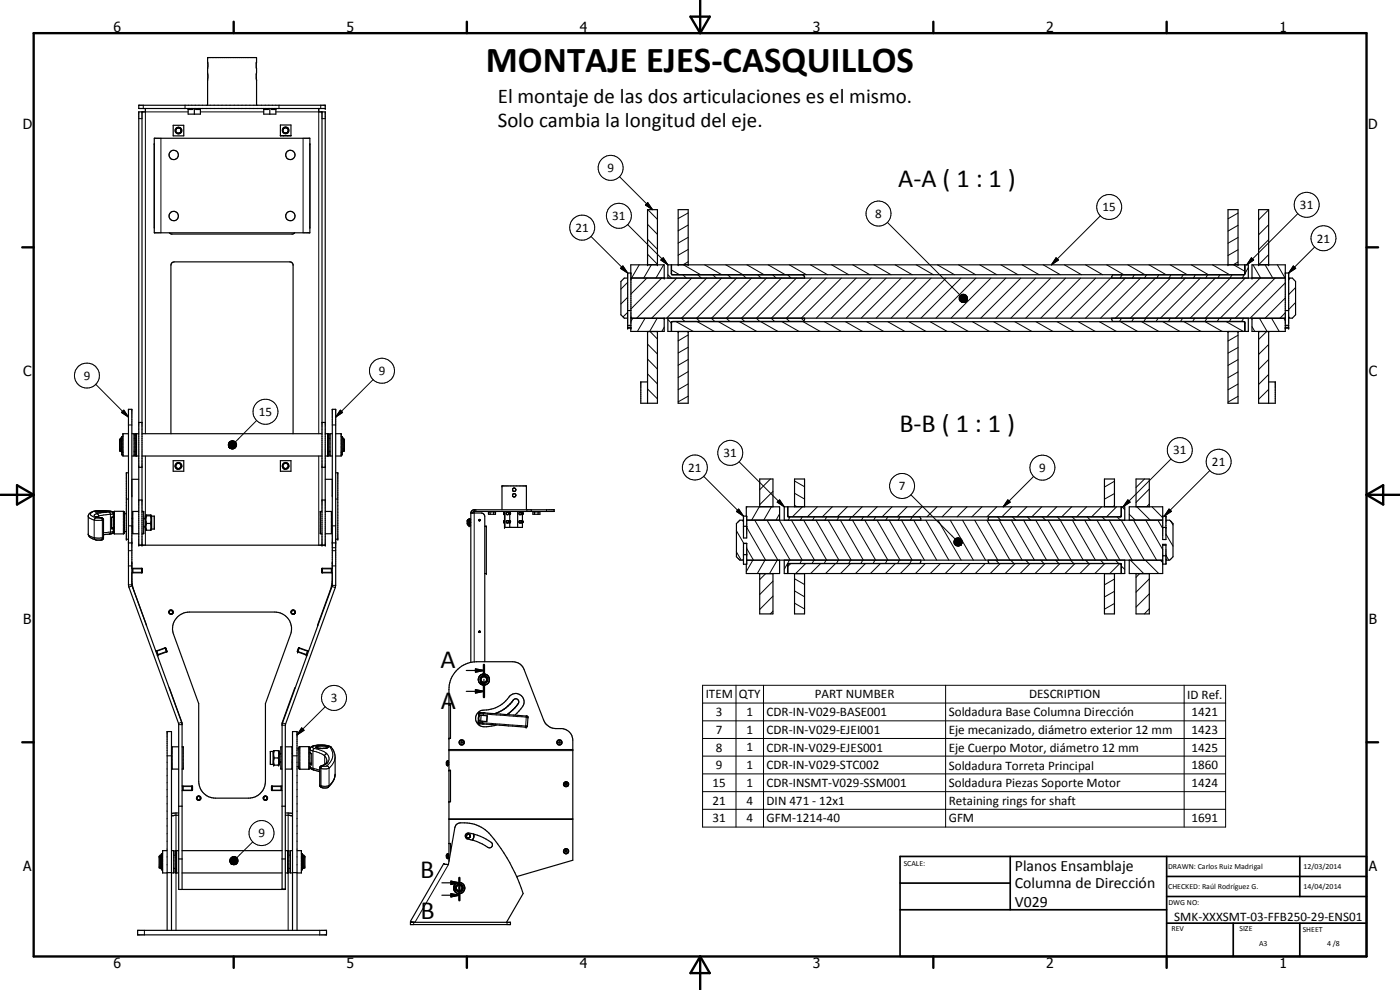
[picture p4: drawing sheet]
<svg xmlns="http://www.w3.org/2000/svg" width="420mm" height="297mm" viewBox="0 0 420 297" stroke-linecap="round" stroke-linejoin="round" font-family="sans-serif">
<defs><g id="words">
<text font-size="11" x="145.8" y="21.6">MONTAJE EJES-CASQUILLOS</text>
<g font-size="7.9">
<text x="269.6" y="56.2">A-A ( 1 : 1 )</text>
<text x="269.9" y="129.6">B-B ( 1 : 1 )</text>
<text x="132.2" y="200.3">A</text>
<text x="132.3" y="212.9">A</text>
<text x="126.1" y="263.5">B</text>
<text x="126.2" y="275.6">B</text>
</g>
<g font-size="6.3">
<text x="149.4" y="31">El montaje de las dos articulaciones es el mismo.</text>
<text x="149.4" y="38.2">Solo cambia la longitud del eje.</text>
</g>
<g font-size="4.7">
<text x="304.6" y="261.2">Planos Ensamblaje</text>
<text x="304.6" y="266.6">Columna de Dirección</text>
<text x="304.6" y="272">V029</text>
</g>
<g font-size="4.2">
<text x="34" y="9.6">6</text>
<text x="104" y="9.6">5</text>
<text x="174" y="9.6">4</text>
<text x="244" y="9.6">3</text>
<text x="314" y="9.6">2</text>
<text x="384" y="9.6">1</text>
<text x="6.8" y="38.7">D</text>
<text x="410.6" y="38.7">D</text>
<text x="7" y="112.9">C</text>
<text x="410.8" y="112.9">C</text>
<text x="7" y="187.1">B</text>
<text x="410.8" y="187.1">B</text>
<text x="7" y="261.4">A</text>
<text x="410.8" y="261.4">A</text>
<text x="34" y="290.4">6</text>
<text x="104" y="290.4">5</text>
<text x="174" y="290.4">4</text>
<text x="244" y="290.4">3</text>
<text x="314" y="290.4">2</text>
<text x="384" y="290.4">1</text>
</g>
<g font-size="3.9">
<text x="182.3" y="51.6">9</text>
<text x="262.7" y="65.4">8</text>
<text x="330.9" y="63.4">15</text>
<text x="390.1" y="62.7">31</text>
<text x="172.8" y="69.6">21</text>
<text x="183.8" y="66">31</text>
<text x="395.2" y="72.8">21</text>
<text x="25.1" y="114">9</text>
<text x="113.7" y="112.6">9</text>
<text x="77.7" y="124.8">15</text>
<text x="217.2" y="137.2">31</text>
<text x="352.1" y="136.4">31</text>
<text x="206.6" y="141.6">21</text>
<text x="311.9" y="141.6">9</text>
<text x="363.7" y="139.8">21</text>
<text x="269.7" y="147.1">7</text>
<text x="211.8" y="209.5">ITEM</text>
<text x="221.8" y="209.5">QTY</text>
<text x="244.5" y="209.5">PART NUMBER</text>
<text x="308.9" y="209.5">DESCRIPTION</text>
<text x="356.3" y="209.6">ID Ref.</text>
<text x="99.3" y="210.7">3</text>
<text x="214.9" y="214.9">3</text>
<text x="224" y="214.9">1</text>
<text x="230.1" y="214.9">CDR-IN-V029-BASE001</text>
<text x="284.7" y="215">Soldadura Base Columna Dirección</text>
<text x="357.6" y="214.9">1421</text>
<text x="214.9" y="220.2">7</text>
<text x="224" y="220.2">1</text>
<text x="230.1" y="220.2">CDR-IN-V029-EJEI001</text>
<text x="284.7" y="220.3">Eje mecanizado, diámetro exterior 12 mm</text>
<text x="357.6" y="220.2">1423</text>
<text x="214.9" y="225.5">8</text>
<text x="224" y="225.5">1</text>
<text x="230.1" y="225.5">CDR-IN-V029-EJES001</text>
<text x="284.7" y="225.6">Eje Cuerpo Motor, diámetro 12 mm</text>
<text x="357.6" y="225.5">1425</text>
<text x="214.9" y="230.8">9</text>
<text x="224" y="230.8">1</text>
<text x="230.1" y="230.8">CDR-IN-V029-STC002</text>
<text x="284.7" y="230.9">Soldadura Torreta Principal</text>
<text x="357.6" y="230.8">1860</text>
<text x="213.9" y="236.1">15</text>
<text x="224" y="236.1">1</text>
<text x="230.1" y="236.1">CDR-INSMT-V029-SSM001</text>
<text x="284.7" y="236.2">Soldadura Piezas Soporte Motor</text>
<text x="357.6" y="236.1">1424</text>
<text x="213.9" y="241.4">21</text>
<text x="224" y="241.4">4</text>
<text x="230.1" y="241.4">DIN 471 - 12x1</text>
<text x="284.7" y="241.6">Retaining rings for shaft</text>
<text x="77.5" y="251.2">9</text>
<text x="213.9" y="246.8">31</text>
<text x="224" y="246.8">4</text>
<text x="230.1" y="246.8">GFM-1214-40</text>
<text x="284.7" y="246.8">GFM</text>
<text x="357.6" y="246.8">1691</text>
<text x="352.4" y="276.3">SMK-XXXSMT-03-FFB250-29-ENS01</text>
</g>
<g font-size="2.4">
<text x="271.2" y="259.7">SCALE:</text>
<text x="350.6" y="260.8">DRAWN: Carlos Ruiz Madrigal</text>
<text x="391.2" y="260.6">12/03/2014</text>
<text x="350.6" y="266.9">CHECKED: Raúl Rodríguez G.</text>
<text x="391.2" y="266.7">14/04/2014</text>
<text x="350.6" y="271.4">DWG NO:</text>
<text x="351.6" y="279.3">REV</text>
<text x="372" y="279.4">SIZE</text>
<text x="391" y="279.6">SHEET</text>
<text x="377.9" y="283.8">A3</text>
<text x="398.3" y="283.8">4 /8</text>
</g>
</g></defs>
<g fill="none" stroke="#000" stroke-width=".35">
<path d="M77 18.7v12.9M77 18.7v-1.4h-14.7v14.3M77 18.7h.1M41.6 31.6h56v1h-56zM42.6 33.6v130M43.6 32.6v1h-2v130h56v-130h-1.9v-1M52 37.6h3.1v3.2h-3.1zM56.5 32.6v1.6h3.6v-1.6M56.9 32.6v.3M57.9 32.6v.3h-1.4M58.3 32.6v1.6M58.7 32.6v.3h1.4"/>
<path d="M59.6 32.6v.3M77 23.9h.1M77 20.5v.1M77 21.9v.1M79.2 32.6v1.6h3.6v-1.6M79.6 32.6v.3M79.7 32.6v.3M80.5 32.6v.3h-1.3M81 32.6v1.6M81.4 32.6v.3h1.4M82.3 32.6v.3M84.1 37.5h3.2v3.3h-3.2z"/>
<path d="M96.6 33.6v130M46.3 41.5h46.7v28.3h-46.7zM84.1 40.7h3.2M85 40.7l.1 .1M86.4 40.7l-.1 .1M50.8 69.8l.6 .4h36.4l.6-.4M194.3 79.5v-16.6h3v16.6M194.3 79.4h3M201.5 79.5h172v2.9h-172zM203.5 79.5v-16.6h3v16.6M203.5 79.4h3M368.5 79.5v-16.6h3v16.6"/>
<path d="M368.5 79.4h3M377.7 79.5v-16.6h3v16.6M377.7 79.4h3M188.4 83.4h-1l-1.1 1.1v9.9l1.1 1.1h1M188.4 93.2h.9M188.4 97.6h.9M188.4 98.2h.9M189.3 81.9v16.6h-.9v-16.6h.9v-2.4h10v3.9M189.3 83.4h196.4M189.3 95.5h10M189.3 95.2l.1 .3h196.3M189.4 83.4l-.1 .3"/>
<path d="M194.3 99.5h3M194.3 99.4v21.6M197.3 99.4v21.6h-5v-6.4h2M199.3 95.5v3.9h-10v-.9M200.4 95.5v3.9h1.1v-2.6l.5-.4h39.2l.3-.9M201.5 96.5h172v2.9h-172zM202 82.5l-.5-.4v-2.6h-1.1v3.9M203.5 99.5h3M203.5 99.4v21.6h3v-21.6M241.2 82.5l.3 .9M333.7 95.5l.2 .9h39.3l.5 .5v2.5h.9v-3.9M333.9 82.5l-.2 .9"/>
<path d="M368.5 99.5h3M368.5 99.4v21.6h3v-21.6M373.2 82.5l.5-.5v-2.5h.9v3.9M375.7 83.4v-3.9h10v19.9h-10v-3.9M375.7 95.5h10M377.7 99.4v21.6h5v-6.4h-2M377.7 99.5h3M380.7 99.4v21.6M385.7 81.9h1v16.6h-1M385.7 93.2h1M385.7 97.6h1M385.7 98.2h1"/>
<path d="M386.7 83.7l.2-.3h.9l1 1.1v9.9l-1 1.1h-.9l-.2-.3M36.2 131.5l-.3 .3v3.3l.3 .4M36.2 131.5v4M36.2 131.5h.3M36.2 135.5h.3M36.5 135.4h.1M36.5 131.6h.1M36.6 135.7h.3M36.9 131h-.3v5.5h.3M38.6 130.1h-1.7v6.7h1.7M39.6 130.1h.6v6.7h-.6M40.2 131.5h.4"/>
<path d="M40.2 135.5h.4M40.9 130.1v6.7M40.9 131l.1 .1M41 130.1v6.7M41 135.9h-.1M41.6 130.1h-1v6.7h1M41.6 126.7h1M42.6 136.8h54M42.6 130.1h54M51.3 130.1v-50.5l.4-.8 .6-.2h34.6l.8 .4 .3 .4v50.7M52 138.2h3.1v3.2h-3.1zM84.1 138.2h3.2v3.2h-3.2z"/>
<path d="M96.6 126.7h1M97.6 130.1h1.1v6.7h-1.1M98.3 130.1v6.7M98.7 131.5h.3M98.7 135.5h.3M99.7 130.1h-.7v6.7h.7M100.7 130.1h1.7v6.7h-1.7M102.4 131h.3v5.5h-.3M102.4 135.7h.3M102.7 131.5h.3M102.7 135.5h.3M103 131.5v4"/>
<path d="M103 131.5l.4 .3v3.3l-.4 .4M28.6 153.5l.5 .1M28.6 153.5h.1M28.8 153.5l1.4 .1M28.8 153.4l-.2 .1M28.8 155l.1 .1M28.8 155h.1M28.9 155.1h.1M29 155.1h.1M29.2 153.4h-.2M29.2 153.3l3.7 .1a.91 .91 0 0 1 1.1 .6v.1M29.3 153.4l-.7 .1"/>
<path d="M29.5 153.4l-1.7 .1-.7 .3-.6 .8v5.8a2.7 2.7 0 0 0 2.4 1.7l1.6-.1 .5-.4 .1-5.7a1.77 1.77 0 0 0-1.8-.7l-.2-.1M29.6 153.3l2.6 .2M29.7 153.3l-.4 .1M29.7 153.6h1.3M31 153.3l.8 .1M32 153.4l.2 .1M32 153.5l-1.5 .1M32.2 153.5l-.5 .1M32.2 153.5h.1M32.2 153.5h-.2M33.5 155.2h.5M33.7 158.4l.3 .1"/>
<path d="M34 155.1l-.5 .1v3.5l.5-.1M34 159.6l-.4 .5-2.5 .3M34 158.4h-.5M34.1 153.5l2.9-.1 .4 .2v6.4l-.2 .1-2.8 .1-.3-.2zM37.4 154.1h.5M37.4 159.5h.5M38.6 141.9h-.7v19.9h.7M39.6 143.8h2M39.6 155.5h.2M39.6 158.2h.2M41.6 153.5h-1.8v6.6h1.8M41.6 150h1"/>
<path d="M41.6 140.2h1M42.6 153.5h.5v6.6h-.5M43.1 155.5h.5M43.1 158.2h.5M43.8 154.6l-.2 4.1 .4 .4M43.8 154.6l.2 .2M43.8 154.6h1.5M44 159.1h1.2M44 157.1l-.2 .8 .2 1.2M44 154.8l-.2 .8 .2 1.5M44 154.8h1.2M44 157.1h1.2"/>
<path d="M45.2 154.8l.1 .8-.1 1.5M45.2 157.1l.1 .8-.1 1.2M45.3 154.7l-.1 .1M45.3 159h.1M45.3 159l-.1 .1M45.3 154.6h.1M45.3 154.6v.1M45.3 154.7h.1M45.3 154.6l.2 .3M45.5 154.9h.8v3.8h-.8M45.5 154.9v3.8M45.5 158.7l-.2 .3"/>
<path d="M96.6 153.5h-.5v6.6h.5M96.6 150h1M96.6 140.2h1M97.6 153.5h1.9v6.6h-1.9M97.6 143.8h2.1M100.7 141.9h.7v19.9h-.7M140.3 156l-.1 1.2 .2 .3 .4 .1M140.8 155.9l-.4 .1M140.8 155.7h.2v2h-.2zM140.8 155.7h.2M140.8 155.8l-.5 .2M141 156.3h.1"/>
<path d="M141 156.2h.1M141 157.2h.1M141.1 156h.2M141.1 157.5h.2M141.1 156v1.5M141.3 153.9l.2-.6 .6-.3h24.2v.5h-24.2l-.3 .4M141.3 153.9l3.4 .1 .5 .3 .3 .6v43.6M141.3 153.9v44.9M142.3 153v.5M143.8 155.9l.2 .1v.3l-.3-.2zM145.5 157.9h.5v14.2h-.5M147 153.5l-.4 .1v.7h2.1v-.8"/>
<path d="M147.1 153.5v.8M147.4 153.5h1.1M148.2 153.6v.7M148.3 153.5v.1M150.7 153v-7.2h7.3v7.2M151.2 153.8v.5M151.2 156.8l.2 .2M151.2 154.3l.2 .2M151.2 154.1h.2M151.2 156.6h.1M151.3 153.8v.5M151.3 156.7l.1 .3-.1-.2"/>
<path d="M151.3 154.3l.1 .2M151.3 154l-.1 .1M151.3 156.5l-.1 .1M151.3 156.2l-.1 .6zM151.3 154.1v.2M151.3 156.6l.1 .3M151.3 156.6v.1M151.3 156.6h.1M151.3 156.5h.1M151.4 153.5v4.7h5.4v-1.3M151.4 153.7l-.1 .1M151.4 153.6l-.2 .2"/>
<path d="M151.4 154.1h-.2M151.4 153.8v.7M151.4 156.3l-.1 .2M151.5 153.5v4.7M152.1 156.3h.9M152.1 153.7h.9M152.1 153.8l-.2 .3 .3 .3M152.1 156.3a.36 .36 0 0 0-.1 .4 .36 .36 0 0 0 .4 .2M152.1 154.4h.8M152.1 156.3h.3M152.2 153.7l-.1 .1M152.4 154.4h-.1"/>
<path d="M152.7 153.9l.2-.1a.26 .26 0 0 1 .3 .2 .26 .26 0 0 1-.1 .3 .26 .26 0 0 1-.4-.1zM152.9 156.3l-.3 .2 .2 .4M152.9 153.7l-.3 .5 .3 .2M153 153.5v.3M153 154.4v1.9M153 156.9v1.3M153 156.3l.2 .2M153 153.7l.2 .4M153.2 156.5v.1M153.2 156.6l-.1 .3h-1M153.2 156.5l-.3-.2-.2 .1 .2 .4 .3-.1M153.2 154.1l-.3 .3"/>
<path d="M155.4 153.5v4.7M155.9 156.3h.9M155.9 153.7h.8M155.9 154.4h.9M156 153.7l-.3 .3 .3 .4M156.2 156.3a.35 .35 0 0 0-.5 .3 .35 .35 0 0 0 .5 .3M156.2 154.4h-.1M156.6 156.3l.4 .2-.3 .3zM156.6 156.3l-.2 .4 .2 .2M156.8 153.5v.3M156.8 154.4v1.9M156.8 156.3h.1"/>
<path d="M156.9 153.8l-.4 .2 .4 .3M156.9 153.8v.5M156.9 156.3v.5l-1 .1M156.9 153.8l-.4 .1 .2 .5M156.9 154.3l-.1 .1M160.3 153.5l-.4 .1v.7h2.1v-.8M160.4 153.5v.8M160.7 153.5h1.2M161.5 153.6v.7M161.6 153.5v.1M223.1 157.9h1M223.1 156.3l-.1-.2h-1l-1 1v9.9l1 1.1h1l.1-.3"/>
<path d="M224.1 154.9v6.5h-1v-6.5h.9v-2.8h10v4M224.1 156l124.8 .1M228 152h4M228 152.1v-8.4h4v8.4M236.5 152.1h100v3h-100zM236.7 155.1l-.3-.3v-2.7h-1v4M238.5 152.1v-8.4h3v8.4M238.5 152h3M276 155.1l.3 1M296.8 155.1l-.2 1M331.5 152h3M331.5 152.1v-8.4h3v8.4"/>
<path d="M336.2 155.1l.3-.4v-2.6h1.1v4M340.9 152.1v-8.4h4v8.4M340.9 152h4M348.9 158.2h1M348.9 154.9h1v7h-1v-9.8h-10v4M349.9 156.3l.1-.2a1.93 1.93 0 0 1 2 1v9.9a1.93 1.93 0 0 1-2 1.1l-.1-.3M38.6 162.9h1M39.6 174.4l.6 2.8 3.8 10.4M39.6 171.9h3M39.6 170.5h3M39.8 170.5v1.4M42.6 170.5v1.4"/>
<path d="M96.7 170.5v1.4M96.7 171.9h3M96.7 170.5h3M99.5 170.5v1.4M99.7 162.9h1M99.7 173.7l-.4 2.8-3.9 11.2M223.1 166.4h1M224.1 168.1h9.9M224.1 168.1h124.8M228 172.1v12.1h4v-12.1M234 168.1v4h-10v-2.8h-.9v-6.3h1v6.3M235.4 168.1v4h1v-2.7l.3-.3"/>
<path d="M236.5 169.1h100v3h-100zM238.5 172.1v12.1h3v-12.1M276.3 168.1l-.3 1M296.6 168.1l.2 1M331.5 172.1v12.1h3v-12.1M337.6 168.1v4h-1.1v-2.6l-.3-.4M338.9 168.1v4h10v-8.8h1v5.9h-1M338.9 168.1h10M340.9 172.1v12.1h4v-12.1M348.9 166.8h1M348.9 163.6h1M43.9 187.6h.1"/>
<path d="M47 195.3l.4 1.2M49.6 194.4l.4 1.2M49.6 194.4h.1M49.6 194.4l-2.8 1M49.7 194.4l.1 .1M49.8 194.5l.3 1.1M50 195.6h.1M50.1 195.6l-2.9 1M53.4 185l1.8-1.1 1.6-.3h25.7a5 5 0 0 1 4.7 6.8l-7.5 20.7v23.4a5 5 0 0 1-5.1 5h-10a5 5 0 0 1-5-5v-23.4l-7.5-20.7a4.9 4.9 0 0 1 1.3-5.4zM89.3 195.6l2.8 1M89.6 194.5l-.3 1.1M89.6 194.4v.1"/>
<path d="M89.7 194.4l-.4 1.2M89.7 194.4h-.1M89.7 194.4l2.9 1M92.4 195.3l-.5 1.2M92.4 195.3h.1M143.7 189.4h.3v.3h-.2zM145.2 199.5v3.4M50.8 206.4h.1M50.8 206.4l3.8 10.5v50M84.7 217.2l15-41.4v-53h1v52.8l-15.1 42v49.3h-32v-49.7l-15-41.7v-52.7h1v52.8l15 41.8M88.5 206.5l-3.8 10.4v50M134.7 211.5h.5v10h-.5"/>
<path d="M139.9 201.2h5.3M139.9 207.4h5.3M142.7 200.7l2.5 .5-2.5 .5zM142.7 206.9l2.5 .5-2.5 .5zM143.6 204.1a1.67 1.67 0 0 0 1.2 1.4 1.67 1.67 0 0 0 1.8-.6M143.7 203.2a1.65 1.65 0 0 0 .4 2 1.65 1.65 0 0 0 2 .1M143.8 214.5l-.3 .9 .2 .9M144 202.8l-.2 .3M144 202.7a1.61 1.61 0 0 1 2.4 0M144.4 204.8l.2 .2zM144.4 214.6l-.1 1.8M144.7 204.8l.3 .1"/>
<path d="M144.8 204.8l-.2 .4-.2-.1-.1-.6a1.19 1.19 0 0 1 .4-1.7 1.19 1.19 0 0 1 1.6 .6 1.19 1.19 0 0 1-.7 1.6l-.2 .4h-.5l.1-.5M144.8 217.2h.6M145.1 202.2l-.9 .4-.4 .3-.3 1.1M145.1 205l.2 .1-.1 .2zM145.1 213.9l13.2 1 .1 .2-.1 2.7-.3 .4h-.4l-12.7-1a.89 .89 0 0 1-1 0 .89 .89 0 0 1-.4-.9l2.6 .2 .1-1.7-2.4-.3M145.2 203.8v1.1M145.2 205.7v3.5M145.3 202.9a1.01 1.01 0 0 1 .9 1.2 1.01 1.01 0 0 1-1.5 .7M145.3 202.9a1.02 1.02 0 0 0-1 .7 1.02 1.02 0 0 0 .4 1.2M145.4 202.2l.3 .1a1.55 1.55 0 0 1 1.2 1.5M145.6 213.9l-1.7-.1-.3 .7h.2M146.5 202.8l.4 .8-.2 1.1"/>
<path d="M146.9 204l-.1 .6-.5 .6M148.5 214.1a11.8 11.8 0 0 0 5.9-4.3 .92 .92 0 0 1 1.1 .2 .92 .92 0 0 1 0 1.1l-1.5 1.8-1.9 1.5M154.5 214.6l1.2-1.2a3.2 3.2 0 0 0 1.3-3.9 2.57 2.57 0 0 0-2.4-1.4 2.57 2.57 0 0 0-2.3 1.6 9.7 9.7 0 0 1-7.8 3.4 2.57 2.57 0 0 0-1.7 3.2 2.57 2.57 0 0 0 3.2 1.8l3.1-.6M53.6 224.1h-2v6.7h2M54.6 224.1h.4v6.7h-.4M54.6 237.2h3M54.6 235.8h3M54.9 235.8v1.4M57.6 235.8v1.4M81.6 235.8v1.4M81.6 237.2h3.1M81.6 235.8h3.1"/>
<path d="M82 225.5l.1-.3h1.6l.1 .3v3.9l-.1 .2h-1.6l-.1-.2M82 225.5h-.9v3.9h.9M82 225.5v3.9M82.3 227.4l-.2 .8 .2 1.4M82.3 225.2l-.2 .9 .2 1.3M82.3 227.4h1.2M83.5 225.2l.2 1.1-.2 1.1M83.5 227.4l.2 1.1-.2 1.1M83.8 228.7h.5M83.8 226.1h.5M84.4 235.8v1.4M84.7 224.1h-.4v6.7h.4"/>
<path d="M85.6 224.1h2.1v6.7h-2.1M87.7 228.7h.1M87.7 226.1h.1M89.1 230h.6M89.1 224.7h.6M89.7 224.1l3.1-.1 .2 .2v6.4l-.2 .2h-2.8l-.3-.2zM93 225.7v.1M93 224.7a2.42 2.42 0 0 1 2.3-1.1h2.1a2.97 2.97 0 0 1 3.1 3.1v6.4l-.7 1.7-.8 .9a2.08 2.08 0 0 1-2.9 .3l-.1-5.7 .2-.4 1-.4a1.28 1.28 0 0 0 .9-1.2M93 230l.2 .5 .5 .4 2.3 .7M93 225.8h.1M93 225.8l.5 .3v3.4l-.5-.4M93 229h.5"/>
<path d="M94.8 224.2l.4 .2M94.9 224.2l.3 .2M94.9 224.2h.1M94.9 224l-.1 .2M94.9 224v.1M95.1 223.9l-.2 .1M95.2 224.4l.7 .1M95.2 224.4l.2 .1M95.2 223.9h-.1M95.5 223.9h2.6M95.5 223.9h-.4M95.6 224.5h.3"/>
<path d="M95.9 224.5h1.6M97.9 223.9h.4M98 224.5h-.5M98.2 224.4l-.8 .1M98.2 223.9l.3 .3-.3 .2M98.4 224l.1 .2M134.3 228.3l-.3 .3v.7l.3 .3M134.3 228.3h.1M134.3 228.2h.2v1.5h-.2zM134.5 228.6h.2M134.5 229.3h.2M134.6 228.6v.7"/>
<path d="M134.7 231.1h.5v9.4h-.5M138.5 222.5l.3 .3-.1 .2-.4-.2zM167.8 222.5l.3 .3-.1 .2-.3-.2zM169.4 234.8l-.2 .3M169.7 235.2v.2M169.7 235.5v-.4h.3v.4M169.7 235.4v.1M169.7 235.4h.3M169.7 235.5h.3M169.8 234.7l-.4 .1M170 234.7h.2a.66 .66 0 0 1 .2 1 .66 .66 0 0 1-.9 .1l-.3-.7M170 234.7l-.6 .1"/>
<path d="M170 234.7l.3 .1M170 235.4v.1M170.1 235.2l-.1 .2M170.5 234.9v.4M48.1 256.6v4M48.1 256.6l-.3 .3v3.3l.3 .4M48.1 256.6h.4M48.8 256.2h-.3v4.8h.3M50.2 255.2h-1.4v6.7h1.4M51.5 244.5l.4 .3 1.7-.2M51.5 255.2h.6v6.7h-.6M52.1 256.6h.5"/>
<path d="M52.9 255.2v6.7M52.9 256.1l.1 .1M53.6 243.9l-2.1 .2M53.6 255.2h-1v6.7h1M53.6 241.9h1M53.6 257.7h1M54.6 255.2h30.1M84.7 241.9h.9M84.7 257.7h.9M85.6 243.9l2.2 .2M85.6 255.2h1.1v6.7h-1.1M86.3 255.2v6.7"/>
<path d="M86.3 256.1h.1M86.7 256.6h.5M87.8 244.6l-.4 .2-1.8-.2M87.8 255.2h-.6v6.7h.6M89.1 255.2h1.4v6.7h-1.4M90.5 256.2h.3v4.8h-.3M90.8 256.7h.1M90.8 256.6h.3M91.1 256.6v4M91.1 256.6l.4 .3v3.3l-.4 .4M133.2 259.1h.1M133.2 259.1l-10 17.3 .3 .2"/>
<path d="M133.2 259.1l1.4 .3 1.9-11.1a1.7 1.7 0 0 1 1.7-1.4 10.9 10.9 0 0 1 10.1 4.9 51.8 51.8 0 0 1 8.7 16.3l-5 8.6M134.3 256.2l-.3 .4v.6l.3 .3M134.3 256.2h.1M134.3 257.5h.1M134.3 256.2h.2v1.4h-.2zM134.5 256.5h.2M134.5 257.2h.2M134.6 256.5v.7M134.7 253.1h.5v2.5M134.7 258.4v-51.5a8.4 8.4 0 0 1 8.4-8.4h10.8a3.5 3.5 0 0 1 3.4 2.4l5.8 15.1a4.1 4.1 0 0 0 3.8 2.6 5 5 0 0 1 3.1 .4 3.4 3.4 0 0 1 1.9 3v36.1l-16.8 4.9M134.7 253.1h.5M139.9 250.2l.2-.1a9 9 0 0 1 5.8 1.7l1.5 .9a.91 .91 0 0 1 .2 1.3 .91 .91 0 0 1-1.3 .2l-.7-.5a18.8 18.8 0 0 0-5.6-2.1 .95 .95 0 0 1-.1-1.4z"/>
<path d="M142.1 250.2l.1 .3M142.2 250.5v.6M142.2 251.1l-.5 1M169.8 255.2l.3 .2-.1 .3-.3-.1zM41.3 279.1h56.7v1.4h-56.7zM48.1 260.6h.4M50.2 279.1v-59.6h1.3v59.6M50.2 261.8h1.3M52.1 260.6h.5M53 261h-.1M54.6 261.9h30.1M84.7 266.7h.9"/>
<path d="M86.3 261v.1M86.7 260.6h.5M87.8 279.1v-59.6h1.3v59.6M87.8 261.8h1.3M90.8 260.5h.1M90.8 260.6h.3M123.2 276.7h30v.7h-30zM123.5 276.6l.5 .1M123.5 276.6l.2 .1M124.3 276.7h.2M132.6 264.9h5.3M132.6 268.6h5.3"/>
<path d="M135.3 264.4l2.6 .5-2.6 .5zM135.3 268.1l2.6 .5-2.6 .5zM136.1 266.5l.4 1M136.2 266.8l.5 .9M136.2 265.9l-.1 .7M136.4 266.1l.3 .1-.1 .1zM136.5 266.9l.1-.2 .2 .3zM136.6 265.3l-.4 .6M136.6 267.6l.9 .5M136.7 266.8h.1M136.8 266.4v.3M136.8 266.4a1 1 0 0 1 1.5-.8 1 1 0 0 1 0 1.7 1 1 0 0 1-1.5-.7"/>
<path d="M136.8 266.4h-.5l.1-.5 .3-.1a1.23 1.23 0 0 1 1.8-.5 1.23 1.23 0 0 1 .3 1.8 1.23 1.23 0 0 1-1.9 .1l-.6-.3v-.2h.5M137 265l-.3 .2M137 265l-.7 .6M137.5 268.1h.6M137.9 263.4v6.7M137.9 264.8l.9 .3M138 264.8l-1 .2M138.2 268.1h-.4M138.2 264.8l.9 .5M139 267.6l-.9 .5M139 265.3l.3 .3M139.2 265.6l.3 .9"/>
<path d="M139.3 267.1l-.3 .5M139.3 265.9l.2 .6M139.5 266.5l-.2 .6"/>
<circle cx="53.5" cy="39.2" r=".8"/>
<circle cx="53.6" cy="39.2" r="1"/>
<circle cx="85.7" cy="39.1" r="1"/>
<circle cx="85.7" cy="39.1" r=".81"/>
<circle cx="52.1" cy="46.5" r="1.41"/>
<circle cx="87.1" cy="46.5" r="1.4"/>
<circle cx="52.2" cy="64.8" r="1.41"/>
<circle cx="87.2" cy="64.8" r="1.4"/>
<circle cx="53.6" cy="139.8" r="1"/>
<circle cx="53.6" cy="139.8" r=".79"/>
<circle cx="85.7" cy="139.8" r="1"/>
<circle cx="85.7" cy="139.8" r=".8"/>
<circle cx="154.3" cy="147" r=".52"/>
<circle cx="154.3" cy="148.6" r=".52"/>
<circle cx="51.3" cy="183.7" r=".68"/>
<circle cx="51.3" cy="183.7" r=".52"/>
<circle cx="88" cy="183.7" r=".67"/>
<circle cx="88" cy="183.7" r=".53"/>
<circle cx="145.2" cy="203.9" r=".84"/>
<circle cx="59.6" cy="239.5" r=".52"/>
<circle cx="59.7" cy="239.5" r=".67"/>
<circle cx="79.6" cy="239.5" r=".67"/>
<circle cx="79.6" cy="239.5" r=".53"/>
<circle cx="138.6" cy="222.8" r=".67"/>
<circle cx="138.6" cy="222.8" r=".8"/>
<circle cx="167.9" cy="222.8" r=".79"/>
<circle cx="167.9" cy="222.7" r=".67"/>
<circle cx="169.9" cy="235.3" r=".76"/>
<circle cx="140.6" cy="250.9" r=".57"/>
<circle cx="169.9" cy="255.4" r=".66"/>
<circle cx="169.9" cy="255.4" r=".79"/>
<circle cx="137.8" cy="266.4" r=".84"/>
</g>
<g fill="none" stroke="#000" stroke-width=".3">
<path d="M41.6 35.6h1M43 31.6v1M52.8 39a.8 .8 0 0 1 .9-.6 .8 .8 0 0 1 .6 .9 .8 .8 0 0 1-.9 .7M55.5 31.6v1M56.5 33.6h-12.9v96.5M60.1 33.6h19.1M82.8 33.6h12.9v96.5M83.7 31.6v1M84.9 39a.82 .82 0 0 1 .9-.7 .82 .82 0 0 1 .7 .9 .82 .82 0 0 1-.9 .7M96.3 31.6v1M96.6 35.6h1M48.3 41.5v28.3"/>
<path d="M91 41.5v28.3M185.9 53l9.9 9.9M177.4 71l11 10.9M186.9 79.8l1.5 2.1-2.2-1.4zM188.4 67.4l12 12.1M191.8 79.5l-2.2 3.9M194.3 76.3l3 3M194.3 71.8l3 3M194.3 67.3l3 3M194.4 60.8l1.4 2.1-2.1-1.4zM194.4 62.9l2.9 2.9M195.5 79.5l-2.3 3.9"/>
<path d="M198.3 78l.7-.7 1.4 2.2zM199.2 79.5l-2.3 3.9M205.1 79.5l5.2 2.9M206.5 78.5l-1.4 .9M206.5 74.8l-3 1.8M206.5 71.2l-3 1.7M206.5 67.5l-3 1.8M206.5 63.9l-3 1.7M211.5 79.5l5.1 2.9M217.8 79.5l5.2 2.9M224.2 79.5l5.1 2.9M230.5 79.5l5.2 2.9"/>
<path d="M236.9 79.5l5.1 2.9M243.2 79.5l5.2 2.9M249.6 79.5l5.1 2.9M255.9 79.5l5.2 2.9M262.3 79.5l5.1 2.9M266.3 66.7l21.9 21.9M268.6 79.5l5.2 2.9M275 79.5l5.1 2.9M281.3 79.5l5.2 2.9M287.7 79.5l5.1 2.9M294 79.5l5.2 2.9M300.4 79.5l5.1 2.9"/>
<path d="M306.7 79.5l5.2 2.9M313.1 79.5l5.1 2.9M316.9 77.3l.8 .7-2.2 1.5zM319.4 79.5l5.2 2.9M325.8 79.5l5.1 2.9M330.2 64.8l-14.7 14.7M332.1 79.5l5.2 2.9M338.5 79.5l5.1 2.9M344.8 79.5l5.2 2.9M351.2 79.5l5.1 2.9M357.5 79.5l5.2 2.9M363.9 79.5l5.1 2.9"/>
<path d="M370.2 79.5l3.3 1.9M371.5 78.6l-1.3 .8M371.5 74.9l-3 1.8M371.5 71.2l-3 1.8M371.5 67.6l-3 1.7M371.5 63.9l-3 1.8M375.6 77.3l.6 .7-2 1.5zM376 79.5l2.3 3.9M379.7 79.5l2.3 3.9M380.7 76.4l-2.9 3M380.7 71.9l-3 3M380.7 67.4l-3 3"/>
<path d="M380.7 62.9l-3 3.1M383.4 79.5l2.2 3.9M388.1 79.8l.8 .7-2.2 1.4zM389.5 64.1l-15.3 15.4M394.5 74.1l-7.8 7.8M186.2 80.5l.7-.7 1.5 2.1zM188.4 89.2l-2.1 2M188.4 84.7l-2.1 2M188.4 93.7l-1.4 1.4M189.3 81.9h.1M189.4 83.7h-.1M189.6 83.4l-.2 .2"/>
<path d="M189.9 95.5l-.6 .9M193.6 95.5l-2.3 3.9M194.1 83.4l-4.8 4.8M195.1 99.5l2.2 2.2M197.2 95.5l-2.2 3.9M198.6 83.4l-9.3 9.3M199.3 98.2l-.7 1.2M200.4 82.4l1.1 1M200.4 95.9l1.1 1M201.5 81l2.4 1.4M201.5 99.4h.2M202.9 96.5l5.2 2.9"/>
<path d="M203.1 83.4l-12 12.1M205 82.5l1 .9M207.6 83.4l-12 12.1M209 95.5l1 .9M209.3 96.5l5.1 2.9M209.5 82.5l1 .9M212.1 83.4l-12 12.1M213.5 95.5l1 .9M213.9 82.5l1.1 .9M215.6 96.5l5.2 2.9M216.6 83.4l-12.1 12.1 1 .9M218 95.5l1 .9"/>
<path d="M218.4 82.5l1 .9M221.1 83.4l-12 12.1M222 96.5l5.1 2.9M222.5 95.5l1 .9M222.9 82.5l1 .9M225.5 83.4l-11.9 12.1M227 95.5l1 .9M227.4 82.5l1 .9M228.3 96.5l5.2 2.9M230 83.4l-12 12.1M231.4 95.5l1 .9M231.9 82.5l1 .9"/>
<path d="M234.5 83.4l-12 12.1M234.7 96.5l5.1 2.9M235.9 95.5l1 .9M236.4 82.5l1 .9M239 83.4l-12 12.1M240.9 82.5l.6 .5M241 96.5l5.2 2.9M243.5 83.4l-12 12.1M247.4 96.5l5.1 2.9M248 83.4l-12 12.1M252.5 83.4l-12 12.1 .7 .8M253.7 96.5l5.2 2.9"/>
<path d="M257 83.4l-12 12.1M260.1 96.5l5.1 2.9M261.4 83.4l-11.9 12.1M266 83.4l-12.1 12.1M266.4 96.5l5.2 2.9M270.5 83.4l-12.1 12.1M272.8 96.5l5.1 2.9M274.9 83.4l-12 12.1M279.1 96.5l5.2 2.9M279.4 83.4l-12 12.1M283.9 83.4l-12 12.1M285.5 96.5l5.1 2.9"/>
<path d="M287.9 89.2l2.1 1.2-2.1-.9zM287.9 89.5l2.1 .9-2.1-.6zM287.9 89.8l2.1 .6-2.1-.4zM287.9 90l2.1 .4-1.9-.1zM288 88.9l2 1.5-2.1-1.2zM288.1 90.3l1.9 .1-1.8 .1zM288.1 88.7l.2-.1 1.7 1.8zM288.1 88.7l1.9 1.7-2-1.5zM288.2 90.5l1.8-.1zM288.3 88.6l.2-.2 1.5 2zM288.4 83.4l-12 12.1M288.5 90.6l1.5-.2-1.3 .3z"/>
<path d="M288.5 88.4l.3-.1 1.2 2.1zM288.7 90.7l1.3-.3zM288.8 88.3h.3l.9 2.1zM289 90.8l1-.4zM289.1 88.3h.2l.7 2.1zM289.3 90.8l.7-.4zM289.3 88.3l.3 .1 .4 2zM289.5 90.7l.5-.3zM289.6 88.4l.2 .1 .2 1.9zM289.8 90.6l.2-.2zM289.8 88.5l.2 .2v1.7zM290 88.7l.2 .2-.2 1.5z"/>
<path d="M290.2 88.9l-.2 1.5zM290.3 90l-.3 .4zM290.3 89.2l-.3 1.2zM290.4 89.7l-.4 .7zM290.4 89.4l-.4 1zM291.8 96.5l5.2 2.9M292.9 83.4l-12 12.1M297.4 83.4l-12 12.1M298.2 96.5l5.1 2.9M301.9 83.4l-12 12.1M304.5 96.5l5.2 2.9M306.4 83.4l-12.1 12.1"/>
<path d="M310.8 83.4l-11.9 12.1M310.9 96.5l5.1 2.9M315.3 83.4l-12 12.1M317.2 96.5l5.2 2.9M319.8 83.4l-12 12.1M323.6 96.5l5.1 2.9M324.3 83.4l-12 12.1M328.8 83.4l-12 12.1M329.9 96.5l5.2 2.9M333.3 83.4l-12 12.1M336.3 96.5l5.1 2.9M336.6 95.5l-.6 .9"/>
<path d="M336.8 82.5l-.6 .9M337.8 83.4l-12 12.1M340.3 95.5l-.6 .9M340.4 82.5l-.6 .9M342.3 83.4l-12 12.1M342.6 96.5l5.2 2.9M343.9 95.5l-.6 .9M344.1 82.5l-.6 .9M346.8 83.4l-12 12.1M347.5 95.5l-.5 .9M347.8 82.5l-.6 .9M349 96.5l5.1 2.9"/>
<path d="M351.2 95.5l-.5 .9M351.3 83.4l-12.1 12.1M351.4 82.5l-.6 .9M354.9 95.5l-.6 .9M355.1 82.5l-.6 .9M355.3 96.5l5.2 2.9M355.8 83.4l-12.1 12.1M358.6 95.5l-.6 .9M358.7 82.5l-.5 .9M360.2 83.4l-11.9 12.1M361.7 96.5l5.1 2.9M362.2 95.5l-.6 .9"/>
<path d="M362.4 82.5l-.5 .9M364.7 83.4l-11.9 12.1M365.9 95.5l-.6 .9M366.1 82.5l-.6 .9M368 96.5l5.2 2.9M369.2 83.4l-12 12.1M369.6 95.5l-.6 .9M369.7 82.5l-.6 .9M373.2 95.5l-.6 .9M373.5 82.3l-.7 1.1M373.7 83.4l-12 12.1M374.6 99.4h.1"/>
<path d="M374.6 80.3l-1 1.9M375.7 98l.9 1.4M378 95.5l2.3 3.9M378.2 83.4l-12 12.1M380.1 99.5l-2.4 2.4M381.6 95.5l2.3 3.9M382.7 83.4l-12 12.1M385.3 95.5l.4 .8M385.7 84.9l-10.5 10.6M385.7 93.9l-1.5 1.6M385.7 89.4l-6 6.1M387.2 83.4l-.5 .5"/>
<path d="M388.8 90.8l-2.1 2.1M388.8 86.3l-2.1 2.1M28.7 115.3l9.9 9.8M112 113.9l-11.3 11.2M194.3 116.7l3 3M194.3 112.2l3 3M194.3 107.7l3 3M194.3 103.3l3 2.9M206.5 118.9l-3 1.7M206.5 115.2l-3 1.7M206.5 111.5l-3 1.8M206.5 107.9l-3 1.7"/>
<path d="M206.5 104.2l-3 1.7M206.5 100.5l-3 1.8M371.5 118.9l-3 1.7M371.5 115.2l-3 1.8M371.5 111.6l-3 1.7M371.5 107.9l-3 1.7M371.5 104.3l-3 1.7M371.5 100.6l-3 1.7M380.7 116.8l-3 3M380.7 112.4l-3 3M380.7 107.9l-3 3M380.7 103.4l-3 2.9"/>
<path d="M36.4 123.7l.8-.6 1.4 2zM36.6 135.9h.3M38.6 127.5h1M43.6 136.8v18.1M52.6 139.8l.2 .7 .6 .3M52.8 139.6a.81 .81 0 0 1 .9-.6 .81 .81 0 0 1 .7 1 .81 .81 0 0 1-1 .6M54.6 139.8v.2M68.5 133.3l.4 1.1zM68.5 133.6l.4 .8zM68.6 133.1l.3 1.3zM68.6 133.9l.3 .5zM68.7 132.8l.2 1.6z"/>
<path d="M68.7 134.1l.2 .3zM68.8 132.6l.2-.1-.1 1.9zM68.8 132.6l.1 1.8-.2-1.6zM68.9 134.4l.4 .2zM68.9 134.4l.7 .3zM68.9 134.4l1 .3zM68.9 134.4l1.2 .3zM68.9 134.4l1.5 .1-.3 .2zM68.9 134.4h1.7zM68.9 134.4l1.9-.2-.2 .2zM68.9 134.4l2-.5-.1 .3zM68.9 134.4l2.1-.7-.1 .2z"/>
<path d="M68.9 134.4l2.1-1v.3zM68.9 134.4l2-1.3 .1 .3zM68.9 134.4l2-1.5v.2zM68.9 134.4l1.8-1.7 .2 .2zM69 132.5l.2-.2-.3 2.1zM69.2 132.3l.3-.1-.6 2.2zM69.5 132.2h.3l-.9 2.2zM69.8 132.2h.3l-1.2 2.2zM70.1 132.2l.2 .1-1.4 2.1zM70.3 132.3l.3 .2-1.7 1.9zM70.6 132.5l.1 .2-1.8 1.7zM77 126.2l-6.4 6.4"/>
<path d="M84.7 139.8l.3 .7 .5 .3M84.9 139.6a.82 .82 0 0 1 1-.6 .82 .82 0 0 1 .6 .9 .82 .82 0 0 1-.9 .7M86.7 139.8v.2M95.7 136.8v26.8M99.7 127.5h1M102.1 123.1l.7 .6-2.1 1.4zM102.4 135.9h.3M221.8 138.6l13.6 13.5M351.4 137.7l-14.4 14.4M26.5 154.9a3.4 3.4 0 0 0 2.4 1.2h1.8M28.1 153.5h-.3M28.1 153.5l1.3-.2 3.9 .2"/>
<path d="M28.1 153.5a.77 .77 0 0 0-.8 .3 .77 .77 0 0 0 .1 .9l1.5 .7M28.8 155.1l1.6 .3M28.9 155.4h1.2M28.9 155.4l-.6 .5v5.6l.4 .5M28.9 154.1l-.4 .2-.2 .5 .7 .3 .6-.3M28.9 154.1l.4 .1 .3 .6M29.6 154.8v.4M30.1 155.4l.5 .2 .1 .5M30.1 155.4h.6l.3 .5v5.6l-.5 .5M30.7 156.1v5.3M31.1 156l-.4 .1M32.6 153.6l-3.7 .5"/>
<path d="M32.6 153.6l.3 .1 .2 .6M33.1 154.3l-3.5 .5M33.1 159.6l-.4 .7M33.1 159.6l-2 .3M33.1 154.3v5.3M33.3 153.5h.1M33.3 153.5l-.7 .1M34 154.1l-.9 .2M34 159.5l-.9 .1M34.4 153.4v6.8M37 153.4v6.8M37.9 149.7h.7"/>
<path d="M38.6 157.8h1M39.6 155.7h.2M39.6 157.9h.2M43.1 155.7h.5M43.1 157.9h.5M43.6 158.7v4.9M99.7 157.8h1M100.7 149.7h.7M140.7 157.6h.1M140.7 155.9h.1M140.7 155.8v1.8M141.3 156.6v.3"/>
<path d="M142.3 153.9v44.7M142.8 153v.5M143.8 155.8l.3 .2v.2l-.4-.1M151.4 156.1l-.2 .4 .2 .5M151.4 153.6l-.2 .4 .2 .5M158.1 153v.5M159.5 153v.5M164 153v.5M211.2 142.9l11.9 12M221 159.3l2.2 3.7M221.7 152.7l1.4 2.2-2.1-1.4zM222.9 156.1l.2 .4"/>
<path d="M224 154.9h.1M224.1 158.2l5.7 9.9M224.2 152.1l-.2 .3M226.5 156.1l7 12M227.9 152.1l-2.3 3.9M230.2 156.1l6.9 12M231.2 143.7l-3.2 3.2M231.5 152.1l-2.3 3.9M232 151.9l-.1 .1M232 147.4l-4 4M233.2 150.7l.8-.7 1.4 2.1zM233.9 156.1l6.9 12"/>
<path d="M234 154.2l-1.1 1.8M237.1 155.1l-.6 1M237.5 156.1l7 12M238.5 151.6l.6 .4M238.5 148l3 1.7M238.5 144.3l3 1.7M240.8 155.1l-.6 1M240.8 152.1l-3 3M241.2 156.1l6.9 12M244.4 155.1l-.5 1M244.9 156.1l6.9 12M245.3 152.1l-3 3"/>
<path d="M248.1 155.1l-.5 1M248.5 156.1l7 12M249.8 152.1l-3 3M251.8 155.1l-.6 1M252.2 156.1l6.9 12M254.3 152.1l-3 3M255.4 155.1l-.6 1M255.9 156.1l6.9 12M258.8 152.1l-3 3M259.1 155.1l-.6 1M259.5 156.1l7 12M262.8 155.1l-.6 1"/>
<path d="M263.2 156.1l6.9 12M263.3 152.1l-3 3M266.4 155.1l-.6 1M266.9 156.1l6.9 12M267.7 152.1l-3 3M270.1 155.1l-.6 1M270.5 156.1l6.9 12M272.2 152.1l-2.9 3M273.4 148.5l13.2 13.2M273.8 155.1l-.6 1M274.2 156.1l6.9 12M276.7 152.1l-3 3"/>
<path d="M277.9 156.1l6.9 12M281.2 152.1l-3 3M281.5 156.1l6.9 12M285.2 156.1l6.9 12M285.7 152.1l-3 3M288.9 156.1l6.9 12M290.2 152.1l-3 3M292.5 156.1l7 12M294.7 152.1l-3 3M296.2 156.1l6.9 12M299.2 152.1l-3 3M299.3 155.1l1 1"/>
<path d="M299.9 156.1l6.9 12M302.5 150l.7 .7-2.1 1.4zM303.5 156.1l7 12M303.7 152.1l-3 3M303.8 155.1l1 1M307.2 156.1l6.9 12M308.2 152.1l-3 3M308.3 155.1l1 1M310.2 143l-9.1 9.1M310.8 156.1l7 12M312.7 152.1l-3 3M312.8 155.1l1 1"/>
<path d="M314.5 156.1l7 12M317.1 152.1l-3 3M317.3 155.1l1 1M318.2 156.1l6.9 12M321.6 152.1l-3 3M321.8 155.1l1 1M321.8 156.1l6.9 12M325.5 156.1l6.9 12M326.1 152.1l-3 3M326.3 155.1l1 1M329.2 156.1l6.9 12M330.6 152.1l-3 3"/>
<path d="M330.7 155.1l1.1 1M332.9 156.1l6.9 12M334.5 151.7l-.5 .3M334.5 148.1l-3 1.7M334.5 144.4l-3 1.7M335.1 152.1l-3 3M335.2 155.1l1 1M336.5 156.1l6.9 12M336.8 152.1l.8 .8M338.5 150l.7 .7-2.2 1.4zM338.9 154.3l1.8 1.7M340.2 156.1l6.9 12"/>
<path d="M341.2 152.1l4 3.9M343.5 143.7l-2.6 2.6M343.9 156.1l5 8.8M344.9 151.3l-.8 .7M344.9 146.7l-4 4M345.7 152.1l3.2 3.2M347.5 156.1l1.4 2.4M350.8 152.7l.8 .7-2.2 1.5zM351.4 156.5l.6 1M363.1 141.2l-13.7 13.7M26.5 160.2v.2a4.7 4.7 0 0 0 4.2 1M30.7 161.4l-.5 .7"/>
<path d="M31.1 161.3h.1M31.1 161.3l-.4 .1M38.6 175.5h1M38.6 165.2h1M38.6 169.8h1M39.7 175.8l-1 .3M39.8 171.7h2.8M39.8 170.7h2.8M96.7 171.7h2.8M96.7 170.7h2.8M99.6 176l1 .3M99.7 165.2h1"/>
<path d="M99.7 169.8h1M99.7 175.6h1M99.7 164.3h1M221 165.6l1.5 2.5M224 169.3h.1M224.1 164.6l2 3.5M225.9 168.1l-1.9 3.4M229.6 168.1l-2.3 4M229.8 172.1l-1.8 1.8M232 178.9l-4 4M232 174.4l-4 4M233.2 168.1l-2.2 4"/>
<path d="M236.9 168.1l-1.5 2.7M237.3 169.1l-.8 .8M238.5 177.3l3 1.8M238.5 173.7l3 1.7M240.6 168.1l-.5 1M241.8 169.1l-3 3M244.3 168.1l-.6 1M246.3 169.1l-3 3M247.9 168.1l-.6 1M250.8 169.1l-3 3M251.6 168.1l-.6 1M255.3 169.1l-3 3"/>
<path d="M255.3 168.1l-.6 1M258.9 168.1l-.6 1M259.7 169.1l-3 3M262.6 168.1l-.6 1M264.2 169.1l-3 3M266.3 168.1l-.6 1M268.7 169.1l-3 3M269.9 168.1l-.5 1M273.2 169.1l-3 3M273.6 168.1l-.6 1M277.7 169.1l-3 3M282.2 169.1l-3 3"/>
<path d="M286.2 162.6l2.2 .9-2.1-.6zM286.3 162.3l2.1 1.2-2.2-.9zM286.3 162.9l2.1 .6-2.1-.4zM286.3 163.1l2.1 .4-1.9-.2zM286.4 162.1l2 1.4-2.1-1.2zM286.5 163.3l1.9 .2h-1.7zM286.5 161.8l.2-.2 1.7 1.9zM286.5 161.8l1.9 1.7-2-1.4zM286.7 163.5h1.7l-1.5 .2zM286.7 169.1l-3 3M286.7 161.6l.3-.1 1.4 2zM286.9 163.7l1.5-.2z"/>
<path d="M287 161.5l.2-.1 1.2 2.1zM287.1 163.8l1.3-.3zM287.2 161.4l.3-.1 .9 2.2zM287.4 163.8l1-.3zM287.5 161.3l.2 .1 .7 2.1zM287.7 163.8l.7-.3zM287.7 161.4l.3 .1 .4 2zM287.9 163.7l.5-.2zM288 161.5l.2 .1 .2 1.9zM288.2 161.6l.2 .2v1.7zM288.4 163.5l-.2 .2zM288.4 161.8l.2 .2-.2 1.5z"/>
<path d="M288.6 162l-.2 1.5zM288.7 163l-.3 .5zM288.7 162.2l-.3 1.3zM288.7 162.8l-.3 .7zM288.7 162.5l-.3 1zM291.2 169.1l-3 3M295.7 169.1l-3 3M298.9 168.1l.9 1M300.2 169.1l-3 3M303.3 168.1l1 1M304.7 169.1l-3 3M307.8 168.1l1 1"/>
<path d="M309.1 169.1l-3 3M312.3 168.1l1 1M313.6 169.1l-3 3M316.8 168.1l1 1M318.1 169.1l-3 3M321.3 168.1l1 1M322.6 169.1l-3 3M325.8 168.1l1 1M327.1 169.1l-3 3M330.3 168.1l.9 1M331.6 169.1l-3 3M334.5 177.4l-3 1.7"/>
<path d="M334.5 173.7l-3 1.8M334.8 168.1l.9 1M336.1 169.1l-3 3M336.5 169.8l1.1 1.1M339.3 168.1l3.9 4M342 172.1l-1.1 1.1M343.8 168.1l4 4M344.9 178.2l-4 4M344.9 173.7l-4 4M348.3 168.1l.6 .7M349.9 166.6l.9 1.5M349.9 160.3l2.1 3.6"/>
<path d="M49.6 194.5l-2.6 .9M50 195.5l-2.6 .9M50.6 183.6l.1 .2M50.8 183.6v-.2a.54 .54 0 0 1 1 0 .54 .54 0 0 1-.6 .8M52 183.6l-.1 .4-.5 .3M87.3 183.6v.2M87.4 183.6a.54 .54 0 0 1 .7-.4 .54 .54 0 0 1 .4 .7l-.6 .3M88.6 183.6l-.1 .4-.4 .3M89.4 195.5l2.6 .9M89.7 194.5l2.6 .9M143.8 189.3l.3 .2v.2l-.4-.1M232 183.4l-.8 .8"/>
<path d="M238.5 181l3 1.7M334.5 181.1l-3 1.7M344.9 182.7l-1.5 1.5M53.6 217.4h1M54.5 216.7l-.9 .3M84.7 217.6h.9M84.8 216.9l.9 .3M90.5 218.4l.8 .7-2.2 1.4zM97.6 212l-8.5 8.5M143.5 216.7l14.3 1.1M143.7 214.1h.1M143.7 214.1l1.4 .1"/>
<path d="M144 214.6l-.3 .7 .2 1M144.9 216.4v.8M145.1 214.2l-.1 .5M145.1 214.2l12.8 1M145.1 213.9v.3M157.8 217.8h.5M157.8 217.8l-.2 .4M157.9 214.8v.4M157.9 215.2l-.1 2.6M157.9 215.2h.5M158.4 215.2h.1M210.9 205.6h156.9v42.6h-156.9z"/>
<path d="M210.9 210.9h156.9M210.9 216.3h156.9M220.9 205.6v42.6M229.1 205.6v42.6M283.8 205.6v42.6M355.4 205.6v42.6M50.2 226.8h1.3M54.9 237.1h2.7M54.9 236h2.7M59.1 239.4a.52 .52 0 0 1 .5-.5 .52 .52 0 0 1 .5 .4v.4l-.5 .3M79.1 239.4a.53 .53 0 0 1 .6-.5 .53 .53 0 0 1 .5 .7 .53 .53 0 0 1-.7 .4M81.6 237.1h2.8"/>
<path d="M81.6 236h2.8M83.8 228.5h.5M83.8 226.3h.5M87.7 228.5h.1M87.7 226.3h.1M87.8 226.8h1.3M90 224v6.8M92.7 224v6.8M93 230a2.39 2.39 0 0 0 2 .8l1 .3M93 224.8l.6 .5a5.1 5.1 0 0 1 4.4 2.4l.1 .6M94.4 224.6l-.5 .6v5.5l.4 .4M94.4 224.6l2.5 .8 1.2 .7"/>
<path d="M96 230.4h.1M96.6 229.7l.3 .2M96.9 229.9l-.6 .5v5.6l.4 .3M98.1 226.1a1.92 1.92 0 0 1 .2 2.8M98.1 226.1l-.7 .6v2.7M98.1 229.8l.7 .5v5.6l-.2 .2M98.3 228.9l-2.2 1.3-.1 5.6 .4 .4M98.3 228.9l-.6 .2M99 224.1a3.8 3.8 0 0 1-1.3 5.8h-.8M99 224.1l.5 .2M99 224.1l-.1-.2a8.6 8.6 0 0 0-4.6-.1l-.5 .2-.1 .3 .7 .3M100.6 232.3a3.4 3.4 0 0 1-3.5 3.6l-1.1-.3"/>
<path d="M100.6 227.1a3.4 3.4 0 0 1-3.9 3.6l-.7-.3M134.3 229.6h.1M134.3 228.3v1.3M134.6 228.7h.1M134.6 229.2h.1M134.7 224.9h37.2M134.7 225.2h37.2M210.9 221.6h156.9M210.9 226.9h156.9M210.9 232.2h156.9M210.9 237.5h156.9M52.8 243.9v11.3"/>
<path d="M69 258.1l.3 1zM69 258.4l.3 .7zM69 257.9l.3 1.2zM69 258.7l.3 .4zM69.1 257.6l.2 1.5zM69.2 258.9l.1 .2zM69.3 257.4l.2-.2-.2 1.9zM69.3 257.4v1.7l-.2-1.5zM69.3 259.1l.5 .3zM69.3 259.1l.8 .4zM69.3 259.1l1 .4zM69.3 259.1l1.3 .3z"/>
<path d="M69.3 259.1l1.5 .2zM69.3 259.1l1.8 .1-.3 .1zM69.3 259.1l1.9-.1-.1 .2zM69.3 259.1l2.1-.4-.2 .3zM69.3 259.1l2.1-.7v.3zM69.3 259.1l2.1-.9v.2zM69.3 259.1l2.1-1.2v.3zM69.3 259.1l2-1.4 .1 .2zM69.3 259.1l1.9-1.7 .1 .3zM69.5 257.2l.2-.1-.4 2zM69.7 257.1l.3-.1-.7 2.1zM70 257h.3l-1 2.1z"/>
<path d="M70.3 257h.2l-1.2 2.1zM70.5 257l.3 .1-1.5 2zM70.8 257.1l.2 .2-1.7 1.8zM71 257.3l.2 .1-1.9 1.7zM75.8 252.6l-4.7 4.7M86.5 243.9v11.3M134.3 256.2v1.3M134.6 259.4l-10.1 17.3M134.6 256.6h.1M134.6 257.2h.1M134.7 245.9h37.2M134.7 245.7h37.2"/>
<path d="M140 250.7a.54 .54 0 0 1 .9-.2 .54 .54 0 0 1-.2 .9h-.4M140.4 250.2a.67 .67 0 0 1 .8 .5 .67 .67 0 0 1-.5 .8 .67 .67 0 0 1-.8-.5M210.9 242.8h156.9M43.3 279.1v1.4M52.8 261.9v17.2M86.5 261.9v17.2M96 279.1v1.4M124.2 276.7v.7M152.2 276.7v.7"/>
<circle cx="183.3" cy="50.4" r="3.7"/>
<circle cx="174.7" cy="68.3" r="3.7"/>
<circle cx="185.7" cy="64.7" r="3.7"/>
<circle cx="263.7" cy="64.1" r="3.7"/>
<circle cx="332.9" cy="62.1" r="3.8"/>
<circle cx="392.2" cy="61.4" r="3.8"/>
<circle cx="397.2" cy="71.5" r="3.8"/>
<circle cx="26.1" cy="112.7" r="3.8"/>
<circle cx="114.6" cy="111.2" r="3.8"/>
<circle cx="79.7" cy="123.6" r="3.8"/>
<circle cx="219.2" cy="135.9" r="3.7"/>
<circle cx="354.1" cy="135" r="3.7"/>
<circle cx="365.7" cy="138.5" r="3.8"/>
<circle cx="208.5" cy="140.3" r="3.7"/>
<circle cx="270.7" cy="145.8" r="3.7"/>
<circle cx="312.8" cy="140.3" r="3.7"/>
<circle cx="100.2" cy="209.4" r="3.7"/>
<circle cx="78.5" cy="250" r="3.7"/>
</g>
<g fill="#000">
<circle cx="62.3" cy="17.3" r=".18"/>
<circle cx="62.3" cy="18.6" r=".18"/>
<circle cx="77" cy="18.6" r=".18"/>
<circle cx="62.3" cy="23.9" r=".18"/>
<circle cx="77" cy="23.9" r=".18"/>
<circle cx="97.6" cy="31.6" r=".18"/>
<circle cx="97.6" cy="32.6" r=".18"/>
<circle cx="46.3" cy="43.1" r=".18"/>
<circle cx="93" cy="43.1" r=".18"/>
<circle cx="46.3" cy="68.2" r=".18"/>
<circle cx="93" cy="68.2" r=".18"/>
<circle cx="194.3" cy="79.4" r=".18"/>
<circle cx="197.3" cy="79.4" r=".18"/>
<circle cx="203.5" cy="79.4" r=".18"/>
<circle cx="206.5" cy="79.4" r=".18"/>
<circle cx="368.5" cy="79.4" r=".18"/>
<circle cx="371.5" cy="79.4" r=".18"/>
<circle cx="377.7" cy="79.4" r=".18"/>
<circle cx="380.7" cy="79.4" r=".18"/>
<circle cx="188.4" cy="98.5" r=".18"/>
<circle cx="189.3" cy="98.5" r=".18"/>
<circle cx="194.3" cy="99.5" r=".18"/>
<circle cx="197.3" cy="99.5" r=".18"/>
<circle cx="199.3" cy="95.5" r=".18"/>
<circle cx="199.3" cy="83.4" r=".18"/>
<circle cx="203.5" cy="99.5" r=".18"/>
<circle cx="206.5" cy="99.5" r=".18"/>
<circle cx="368.5" cy="99.5" r=".18"/>
<circle cx="371.5" cy="99.5" r=".18"/>
<circle cx="375.7" cy="95.5" r=".18"/>
<circle cx="375.7" cy="83.4" r=".18"/>
<circle cx="377.7" cy="99.5" r=".18"/>
<circle cx="380.7" cy="99.5" r=".18"/>
<circle cx="385.7" cy="98.5" r=".18"/>
<circle cx="386.7" cy="98.5" r=".18"/>
<circle cx="35.9" cy="131.8" r=".18"/>
<circle cx="35.9" cy="135.1" r=".18"/>
<circle cx="36.2" cy="131.5" r=".18"/>
<circle cx="36.5" cy="131.5" r=".18"/>
<circle cx="36.6" cy="131" r=".18"/>
<circle cx="102.7" cy="131" r=".18"/>
<circle cx="103" cy="131.5" r=".18"/>
<circle cx="103.4" cy="135.1" r=".18"/>
<circle cx="103.4" cy="131.8" r=".18"/>
<circle cx="34" cy="158.5" r=".18"/>
<circle cx="39.6" cy="148.8" r=".18"/>
<circle cx="99.7" cy="148.8" r=".18"/>
<circle cx="140.8" cy="157.7" r=".18"/>
<circle cx="140.8" cy="155.7" r=".18"/>
<circle cx="141" cy="157.7" r=".18"/>
<circle cx="141" cy="155.7" r=".18"/>
<circle cx="141.1" cy="156" r=".18"/>
<circle cx="141.1" cy="157.5" r=".18"/>
<circle cx="142.3" cy="153" r=".18"/>
<circle cx="142.3" cy="153.5" r=".18"/>
<circle cx="146" cy="157.9" r=".18"/>
<circle cx="150.7" cy="145.8" r=".18"/>
<circle cx="151.4" cy="158.2" r=".18"/>
<circle cx="348.9" cy="154.9" r=".18"/>
<circle cx="349.9" cy="154.9" r=".18"/>
<circle cx="37.9" cy="161.8" r=".18"/>
<circle cx="39.6" cy="168.8" r=".18"/>
<circle cx="41.6" cy="163.6" r=".18"/>
<circle cx="42.6" cy="163.6" r=".18"/>
<circle cx="96.6" cy="163.6" r=".18"/>
<circle cx="97.6" cy="163.6" r=".18"/>
<circle cx="99.7" cy="168.8" r=".18"/>
<circle cx="101.4" cy="161.8" r=".18"/>
<circle cx="146" cy="172.1" r=".18"/>
<circle cx="223.1" cy="166.4" r=".18"/>
<circle cx="224.1" cy="166.4" r=".18"/>
<circle cx="348.9" cy="166.8" r=".18"/>
<circle cx="349.9" cy="166.8" r=".18"/>
<circle cx="47.4" cy="196.5" r=".18"/>
<circle cx="49.6" cy="194.4" r=".18"/>
<circle cx="49.7" cy="194.4" r=".18"/>
<circle cx="89.3" cy="195.6" r=".18"/>
<circle cx="89.7" cy="194.4" r=".18"/>
<circle cx="91.9" cy="196.5" r=".18"/>
<circle cx="143.8" cy="217.1" r=".18"/>
<circle cx="144" cy="213.8" r=".18"/>
<circle cx="157.9" cy="218.2" r=".18"/>
<circle cx="158.1" cy="214.9" r=".18"/>
<circle cx="82.1" cy="229.6" r=".18"/>
<circle cx="82.1" cy="225.2" r=".18"/>
<circle cx="83.6" cy="225.2" r=".18"/>
<circle cx="83.6" cy="229.6" r=".18"/>
<circle cx="134" cy="229.3" r=".18"/>
<circle cx="134.7" cy="221.5" r=".18"/>
<circle cx="134.7" cy="231.1" r=".18"/>
<circle cx="169.2" cy="235.3" r=".18"/>
<circle cx="170.5" cy="235.3" r=".18"/>
<circle cx="47.8" cy="256.9" r=".18"/>
<circle cx="48.1" cy="256.6" r=".18"/>
<circle cx="48.5" cy="256.7" r=".18"/>
<circle cx="48.5" cy="256.6" r=".18"/>
<circle cx="90.8" cy="256.6" r=".18"/>
<circle cx="91.1" cy="256.6" r=".18"/>
<circle cx="91.5" cy="256.9" r=".18"/>
<circle cx="134" cy="256.6" r=".18"/>
<circle cx="134.3" cy="256.2" r=".18"/>
<circle cx="134.5" cy="256.2" r=".18"/>
<circle cx="134.7" cy="240.5" r=".18"/>
<circle cx="47.8" cy="260.2" r=".18"/>
<circle cx="48.5" cy="260.5" r=".18"/>
<circle cx="91.5" cy="260.2" r=".18"/>
</g>
<g fill="none" stroke="#000" stroke-width=".71">
<path d="M10.1 9.9h400v277.1h-400zM70.1 6.5v3.4M140.1 6.5v3.4M207.2 5h5.8l-2.9 4.9zM210.1 0v9.9M280.1 6.5v3.4M350.1 6.5v3.4M6.7 74.2h3.4M410.1 74.2h3.5M.1 148.5h10M5.1 145.6l5 2.9-5 2.9zM410.1 148.5h10"/>
<path d="M410.1 148.5l5-2.9v5.8zM145.2 199.5v3.4M145.2 205.7v3.5M6.7 222.7h3.4M410.1 222.7h3.5M137.9 263.4v6.7M70.1 287v3.4M140.1 287v3.4M210.1 287v10M210.1 287l2.9 5h-5.8zM280.1 287v3.4M350.1 287v3.4"/>
</g>
<path d="M270.1 257h140v30h-140zM303.2 257v16M350.1 257v30M390.1 257v12M270.1 265h33.1M270.1 273h80M350.1 277h60M350.1 269h60M350.1 263h60M370.1 277v10M390.1 277v10" fill="none" stroke="#000" stroke-width=".51"/>
<g fill="#000">
<path d="M194.4 60.8l1.4 2.1-2.1-1.4zM198.3 78l.7-.7 1.4 2.2zM316.9 77.3l.8 .7-2.2 1.5zM375.6 77.3l.6 .7-2 1.5zM388.1 79.8l.8 .7-2.2 1.4zM186.9 79.8l1.5 2.1-2.2-1.4zM290.3 90l-.3 .4zM290.4 89.7l-.4 .7zM290.4 89.4l-.4 1zM290.3 89.2l-.3 1.2zM290.2 88.9l-.2 1.5zM290 88.7l.2 .2-.2 1.5z"/>
<path d="M289.8 88.5l.2 .2v1.7zM289.3 88.3l.3 .1 .4 2zM289.1 88.3h.2l.7 2.1zM288.8 88.3h.3l.9 2.1zM288.5 88.4l.3-.1 1.2 2.1zM288.3 88.6l.2-.2 1.5 2zM288.1 88.7l.2-.1 1.7 1.8zM288.1 88.7l1.9 1.7-2-1.5zM288 88.9l2 1.5-2.1-1.2zM287.9 89.2l2.1 1.2-2.1-.9zM287.9 89.5l2.1 .9-2.1-.6zM287.9 89.8l2.1 .6-2.1-.4z"/>
<path d="M288.1 90.3l1.9 .1-1.8 .1zM288.2 90.5l1.8-.1zM288.5 90.6l1.5-.2-1.3 .3zM288.7 90.7l1.3-.3zM289 90.8l1-.4zM289.3 90.8l.7-.4zM289.5 90.7l.5-.3zM289.8 90.6l.2-.2zM36.4 123.7l.8-.6 1.4 2zM68.9 134.4l.4 .2zM68.9 134.4l.7 .3zM68.9 134.4l1 .3z"/>
<path d="M68.9 134.4l1.2 .3zM68.9 134.4l1.5 .1-.3 .2zM68.9 134.4h1.7zM68.9 134.4l1.9-.2-.2 .2zM68.9 134.4l2.1-.7-.1 .2zM68.9 134.4l2.1-1v.3zM68.9 134.4l2-1.3 .1 .3zM68.9 134.4l2-1.5v.2zM68.9 134.4l1.8-1.7 .2 .2zM70.6 132.5l.1 .2-1.8 1.7zM70.3 132.3l.3 .2-1.7 1.9zM70.1 132.2l.2 .1-1.4 2.1z"/>
<path d="M69.8 132.2h.3l-1.2 2.2zM69.5 132.2h.3l-.9 2.2zM69.2 132.3l.3-.1-.6 2.2zM68.8 132.6l.2-.1-.1 1.9zM68.8 132.6l.1 1.8-.2-1.6zM68.7 132.8l.2 1.6zM68.6 133.1l.3 1.3zM68.5 133.3l.4 1.1zM68.5 133.6l.4 .8zM68.6 133.9l.3 .5zM68.7 134.1l.2 .3zM102.1 123.1l.7 .6-2.1 1.4z"/>
<path d="M221.7 152.7l1.4 2.2-2.1-1.4zM233.2 150.7l.8-.7 1.4 2.1zM302.5 150l.7 .7-2.1 1.4zM338.5 150l.7 .7-2.2 1.4zM350.8 152.7l.8 .7-2.2 1.5zM288.7 163l-.3 .5zM288.7 162.8l-.3 .7zM288.7 162.5l-.3 1zM288.7 162.2l-.3 1.3zM288.6 162l-.2 1.5zM288.4 161.8l.2 .2-.2 1.5zM288.2 161.6l.2 .2v1.7z"/>
<path d="M287.7 161.4l.3 .1 .4 2zM287.5 161.3l.2 .1 .7 2.1zM287.2 161.4l.3-.1 .9 2.2zM287 161.5l.2-.1 1.2 2.1zM286.7 161.6l.3-.1 1.4 2zM286.5 161.8l.2-.2 1.7 1.9zM286.5 161.8l1.9 1.7-2-1.4zM286.4 162.1l2 1.4-2.1-1.2zM286.3 162.3l2.1 1.2-2.2-.9zM286.2 162.6l2.2 .9-2.1-.6zM286.3 162.9l2.1 .6-2.1-.4zM286.5 163.3l1.9 .2h-1.7z"/>
<path d="M286.7 163.5h1.7l-1.5 .2zM286.9 163.7l1.5-.2zM287.1 163.8l1.3-.3zM287.4 163.8l1-.3zM287.7 163.8l.7-.3zM287.9 163.7l.5-.2zM288.4 163.5l-.2 .2zM90.5 218.4l.8 .7-2.2 1.4zM142.7 200.7l2.5 .5-2.5 .5zM142.7 206.9l2.5 .5-2.5 .5zM69.3 259.1l.5 .3zM69.3 259.1l.8 .4z"/>
<path d="M69.3 259.1l1 .4zM69.3 259.1l1.3 .3zM69.3 259.1l1.5 .2zM69.3 259.1l1.8 .1-.3 .1zM69.3 259.1l1.9-.1-.1 .2zM69.3 259.1l2.1-.7v.3zM69.3 259.1l2.1-.9v.2zM69.3 259.1l2.1-1.2v.3zM69.3 259.1l2-1.4 .1 .2zM69.3 259.1l1.9-1.7 .1 .3zM71 257.3l.2 .1-1.9 1.7zM70.8 257.1l.2 .2-1.7 1.8z"/>
<path d="M70.5 257l.3 .1-1.5 2zM70.3 257h.2l-1.2 2.1zM70 257h.3l-1 2.1zM69.7 257.1l.3-.1-.7 2.1zM69.3 257.4l.2-.2-.2 1.9zM69.3 257.4v1.7l-.2-1.5zM69.1 257.6l.2 1.5zM69 257.9l.3 1.2zM69 258.1l.3 1zM69 258.4l.3 .7zM69 258.7l.3 .4zM69.2 258.9l.1 .2z"/>
<path d="M135.3 264.4l2.6 .5-2.6 .5zM135.3 268.1l2.6 .5-2.6 .5z"/>
</g>
<path d="M287.9 90.2h2.1M289.8 88.4v2M69.1 132.3v2.1M286.3 163.3h2.1M288.2 161.5v2M69.5 257.1v2" fill="none" stroke="#000" stroke-width=".38"/>
<path d="M68.9 134.2h2M69.3 258.9h2.1" fill="none" stroke="#000" stroke-width=".42"/>
<use href="#words"/>
</svg>
